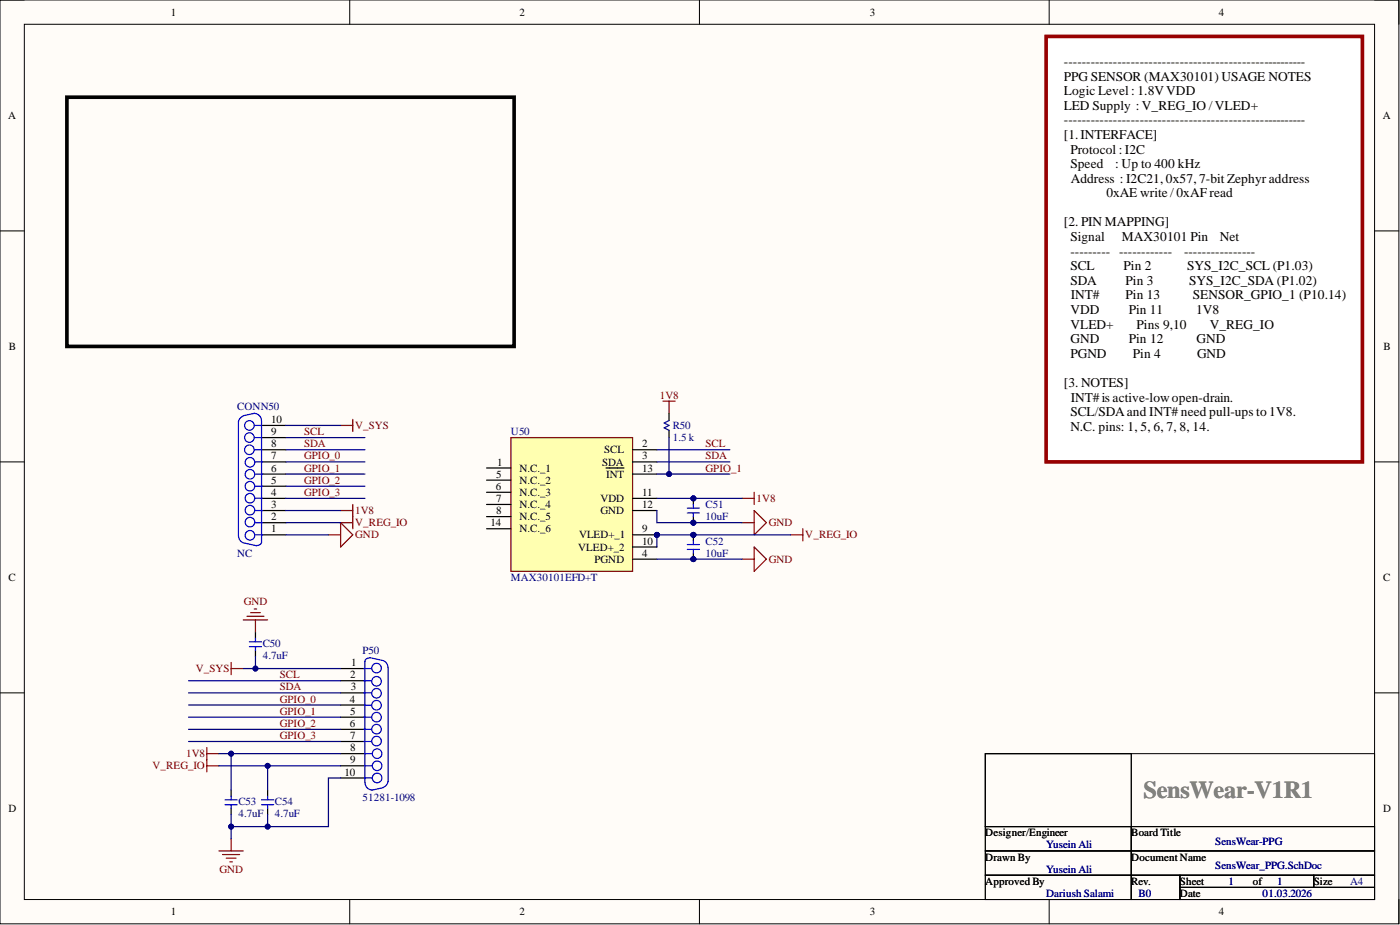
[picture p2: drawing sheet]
<svg xmlns="http://www.w3.org/2000/svg" width="292mm" height="193mm" viewBox="0 0 292 193" stroke-linecap="round" stroke-linejoin="round" font-family="sans-serif">
<defs><g id="words">
<text font-size="5.1" fill="#808080" x="238.6" y="166.5">SensWear-V1R1</text>
<g font-size="2.8">
<text x="222" y="13.8">-------------------------------------------------------</text>
<text x="222" y="16.8">PPG SENSOR (MAX30101) USAGE NOTES</text>
<text x="222" y="19.9">Logic Level : 1.8VVDD</text>
<text x="222" y="22.9">LED Supply : V_REG_IO /VLED+</text>
<text x="222" y="25.9">-------------------------------------------------------</text>
<text x="222" y="29">[1.INTERFACE]</text>
<text x="223.3" y="32">Protocol : I2C</text>
<text x="223.3" y="35.1">Speed</text>
<text x="232.7" y="35.1">: Up to 400 kHz</text>
<text x="223.4" y="38.1">Address : I2C21, 0x57, 7-bit Zephyr address</text>
<text x="230.8" y="41.2">0xAE write /0xAF read</text>
<text x="222" y="47.2">[2. PIN MAPPING]</text>
<text x="223.3" y="50.3">Signal</text>
<text x="223.4" y="53.3">--------- ------------</text>
<text x="234.1" y="50.3">MAX30101 Pin</text>
<text x="247" y="53.3">----------------</text>
<text x="254.5" y="50.3">Net</text>
<text x="223.3" y="56.4">SCL</text>
<text x="223.3" y="59.4">SDA</text>
<text x="234.4" y="56.4">Pin 2</text>
<text x="234.8" y="59.4">Pin 3</text>
<text x="247.7" y="56.4">SYS_I2C_SCL (P1.03)</text>
<text x="248.1" y="59.4">SYS_I2C_SDA (P1.02)</text>
<text x="223.4" y="65.5">VDD</text>
<text x="223.4" y="62.5">INT#</text>
<text x="234.8" y="62.5">Pin 13</text>
<text x="235.5" y="65.5">Pin 11</text>
<text x="248.9" y="62.5">SENSOR_GPIO_1 (P10.14)</text>
<text x="249.6" y="65.5">1V8</text>
<text x="223.4" y="71.6">GND</text>
<text x="223.4" y="68.5">VLED+</text>
<text x="235.5" y="71.6">Pin 12</text>
<text x="237.1" y="68.5">Pins 9,10</text>
<text x="249.7" y="71.6">GND</text>
<text x="252.5" y="68.5">V_REG_IO</text>
<text x="223.3" y="74.6">PGND</text>
<text x="236.4" y="74.6">Pin 4</text>
<text x="249.8" y="74.6">GND</text>
<text x="222" y="80.7">[3. NOTES]</text>
<text x="223.4" y="83.8">INT#is active-lowopen-drain.</text>
<text x="223.3" y="89.9">N.C. pins: 1, 5, 6, 7, 8, 14.</text>
<text x="223.3" y="86.8">SCL/SDAand INT# need pull-ups to 1V8.</text>
</g>
<g font-size="2.3">
<text x="35.6" y="3.3">1</text>
<text x="108.4" y="3.3">2</text>
<text x="181.5" y="3.3">3</text>
<text x="254.3" y="3.3">4</text>
<text x="1.7" y="24.8">A</text>
<text x="288.5" y="24.8">A</text>
<text x="1.9" y="73">B</text>
<text x="288.7" y="73">B</text>
<text x="56.6" y="88.2">10</text>
<text x="56.6" y="95.9">7</text>
<text x="56.6" y="90.8">9</text>
<text x="56.6" y="93.3">8</text>
<text x="126.1" y="94.6">SCL</text>
<text x="134" y="93.3">2</text>
<text x="134" y="95.9">3</text>
<text x="56.6" y="100.9">5</text>
<text x="56.6" y="98.4">6</text>
<text x="103.6" y="99.7">5</text>
<text x="103.7" y="97.1">1</text>
<text x="108.4" y="98.4">N.C._1</text>
<text x="108.4" y="100.9">N.C._2</text>
<text x="125.6" y="97.1">SDA</text>
<text x="126.5" y="99.7">INT</text>
<text x="134" y="98.4">13</text>
<text x="56.6" y="106">3</text>
<text x="56.6" y="103.5">4</text>
<text x="103.5" y="102.2">6</text>
<text x="103.6" y="104.7">7</text>
<text x="103.6" y="107.3">8</text>
<text x="108.4" y="103.5">N.C._3</text>
<text x="108.4" y="106">N.C._4</text>
<text x="125.3" y="104.7">VDD</text>
<text x="125.3" y="107.3">GND</text>
<text x="134" y="103.5">11</text>
<text x="134" y="106">12</text>
<text x="56.6" y="111.1">1</text>
<text x="56.6" y="108.5">2</text>
<text x="102.4" y="109.8">14</text>
<text x="108.4" y="108.5">N.C._5</text>
<text x="108.4" y="111.1">N.C._6</text>
<text x="120.8" y="112.3">VLED+_1</text>
<text x="134" y="111.1">9</text>
<text x="134" y="113.6">10</text>
<text x="120.6" y="114.9">VLED+_2</text>
<text x="124" y="117.4">PGND</text>
<text x="134" y="116.1">4</text>
<text x="1.8" y="121.2">C</text>
<text x="288.6" y="121.2">C</text>
<text x="73.1" y="141.5">2</text>
<text x="73.3" y="139">1</text>
<text x="73" y="146.6">4</text>
<text x="73.1" y="149.1">5</text>
<text x="73.2" y="144">3</text>
<text x="73" y="151.6">6</text>
<text x="73.1" y="154.2">7</text>
<text x="71.9" y="161.8">10</text>
<text x="73.1" y="159.3">9</text>
<text x="73.1" y="156.7">8</text>
<text x="1.8" y="169.4">D</text>
<text x="288.6" y="169.4">D</text>
<text x="205.6" y="174.5">Designer/Engineer</text>
<text x="205.6" y="179.5">Drawn By</text>
<text x="236" y="179.5">Document Name</text>
<text x="236" y="174.5">Board Title</text>
<text x="205.6" y="184.6">Approved By</text>
<text x="236" y="184.6">Rev.</text>
<text x="246.2" y="184.6">Sheet</text>
<text x="261.4" y="184.6">of</text>
<text x="274.1" y="184.6">Size</text>
<text x="35.6" y="191">1</text>
<text x="108.4" y="191">2</text>
<text x="181.5" y="191">3</text>
<text x="246.2" y="187.1">Date</text>
<text x="254.3" y="191">4</text>
</g>
<g font-size="2.3" fill="#800000">
<text x="137.6" y="83.2">1V8</text>
<text x="74.1" y="89.5">V_SYS</text>
<text x="63.5" y="90.8">SCL</text>
<text x="63.5" y="93.3">SDA</text>
<text x="63.5" y="95.9">GPIO_0</text>
<text x="147.2" y="93.3">SCL</text>
<text x="147.2" y="95.9">SDA</text>
<text x="63.5" y="100.9">GPIO_2</text>
<text x="63.5" y="98.4">GPIO_1</text>
<text x="147.2" y="98.4">GPIO_1</text>
<text x="63.5" y="103.5">GPIO_3</text>
<text x="74.1" y="107.3">1V8</text>
<text x="157.9" y="104.7">1V8</text>
<text x="74.1" y="112.3">GND</text>
<text x="74.1" y="109.8">V_REG_IO</text>
<text x="160.4" y="109.8">GND</text>
<text x="168" y="112.3">V_REG_IO</text>
<text x="160.4" y="117.4">GND</text>
<text x="50.8" y="126.3">GND</text>
<text x="40.9" y="140.2">V_SYS</text>
<text x="58.4" y="141.5">SCL</text>
<text x="58.4" y="144">SDA</text>
<text x="58.4" y="146.6">GPIO_0</text>
<text x="58.4" y="149.1">GPIO_1</text>
<text x="58.4" y="151.6">GPIO_2</text>
<text x="58.4" y="154.2">GPIO_3</text>
<text x="31.8" y="160.5">V_REG_IO</text>
<text x="38.8" y="158">1V8</text>
<text x="45.8" y="182.1">GND</text>
</g>
<g font-size="2.3" fill="#000080">
<text x="49.5" y="85.5">CONN50</text>
<text x="140.4" y="89.5">R50</text>
<text x="106.6" y="90.8">U50</text>
<text x="140.4" y="92">1.5 k</text>
<text x="147.2" y="106">C51</text>
<text x="147.2" y="113.6">C52</text>
<text x="147.2" y="108.5">10uF</text>
<text x="49.5" y="116.1">NC</text>
<text x="147.2" y="116.1">10uF</text>
<text x="106.6" y="121.2">MAX30101EFD+T</text>
<text x="54.8" y="134.9">C50</text>
<text x="54.8" y="137.4">4.7uF</text>
<text x="75.6" y="136.4">P50</text>
<text x="49.7" y="167.9">C53</text>
<text x="57.4" y="167.9">C54</text>
<text x="75.6" y="167.1">51281-1098</text>
<text x="49.7" y="170.4">4.7uF</text>
<text x="57.4" y="170.4">4.7uF</text>
<text x="218.3" y="177">Yusein Ali</text>
<text x="253.5" y="176.2">SensWear-PPG</text>
<text x="218.3" y="182.1">Yusein Ali</text>
<text x="253.5" y="181.3">SensWear_PPG.SchDoc</text>
<text x="256.3" y="184.6">1</text>
<text x="266.5" y="184.6">1</text>
<text x="281.7" y="184.6">A4</text>
<text x="218.3" y="187.1">Dariush Salami</text>
<text x="237.6" y="187.1">B0</text>
<text x="263.4" y="187.1">01.03.2026</text>
</g>
</g></defs>
<path d="M0 0h291.9v192.7h-291.9z" fill-rule="evenodd" fill="#fffcf8"/>
<path d="M0 0h291.9v192.7h-291.9z" fill="none" stroke="#000" stroke-width=".21"/>
<path d="M5.1 5.1h281.7v182.6h-281.7z" fill-rule="evenodd" fill="#fffcf8"/>
<g fill="none" stroke="#000" stroke-width=".21">
<path d="M0 0h5.1M73 0v5.1M145.9 0v5.1M218.9 0v5.1M286.8 0h5.1v5.1M5.1 5.1h281.7v182.6h-281.7zM0 48.2h5.1M286.8 48.2h5.1M0 96.4h5.1M286.8 96.4h5.1M0 144.5h5.1M205.6 157.2h81.2v15.2h-81.2z"/>
<path d="M205.6 157.2h30.4v15.2h-30.4zM286.8 144.5h5.1M205.6 172.4h30.4v5.1h-30.4zM205.6 177.5h30.4v5.1h-30.4zM236 177.5h50.8v5.1h-50.8zM236 172.4h50.8v5.1h-50.8zM73 187.7v5M145.9 187.7v5M205.6 182.6h30.4v5.1h-30.4zM218.9 187.7v5M236 182.6h10.2v5.1h-10.2zM246.2 185.1h40.6v2.6h-40.6z"/>
<path d="M246.2 182.6h27.9v2.5h-27.9zM274.1 182.6h12.7v2.5h-12.7zM291.9 187.7v5"/>
</g>
<path d="M54.6 96.4h5M54.6 91.3h5M54.6 88.8h5M54.6 93.8h5M54.6 98.9h5M54.6 111.6h5M54.6 109h5M54.6 106.5h5M54.6 104h5M54.6 101.4h5" fill="none" stroke="#000" stroke-width=".25"/>
<g fill="none" stroke="#00f" stroke-width=".25">
<path d="M50.8 86.8a1.55 1.55 0 0 0-1.1 1.2l.1 23.8a1.51 1.51 0 0 0 1 1.4M50.8 86.7l2.2-.5a1.5 1.5 0 0 1 1.5 1.5l.1 25.4M53 93.8h1.5M53 91.3h1.5M53 88.8h1.5M53.3 98.9h1.5M53.3 96.4h1.5M50.9 113.3l2.7 .6M53.1 103.9h1.6M53.3 111.6h1.5M53.3 109h1.5M53.3 106.5h1.5"/>
<path d="M53.3 101.4h1.5M54.6 113v.1a.86 .86 0 0 1-1.2 .7"/>
<circle cx="52" cy="93.8" r="1"/>
<circle cx="52" cy="91.3" r="1"/>
<circle cx="52" cy="88.8" r="1"/>
<circle cx="52.2" cy="98.9" r="1"/>
<circle cx="52.2" cy="96.4" r="1"/>
<circle cx="52.2" cy="103.9" r="1"/>
<circle cx="52.2" cy="108.9" r="1"/>
<circle cx="52.2" cy="101.4" r="1"/>
<circle cx="52.2" cy="106.4" r="1"/>
<circle cx="52.2" cy="111.7" r="1"/>
</g>
<path d="M14 20.3h93.3v52h-93.3z" fill="none" stroke="#000" stroke-width=".76"/>
<path d="M71.1 88.8h2.5M73.6 87.5v2.5M68.5 111.6h2.6M71.1 109l2.5 2.6-2.5 2.5zM71.1 109h2.5M71.1 106.5h2.5M73.6 105.2v5.1" fill="none" stroke="#800000" stroke-width=".25"/>
<circle cx="137.1" cy="111.6" r=".51" fill="#000080"/>
<circle cx="137.1" cy="111.6" r=".51" fill="none" stroke="#000080" stroke-width=".21"/>
<path d="M106.6 91.3h25.4v27.9h-25.4z" fill-rule="evenodd" fill="#ffffb0"/>
<path d="M106.6 91.3h25.4v27.9h-25.4z" fill="none" stroke="#800000" stroke-width=".25"/>
<path d="M101.5 97.6h5.1M132 93.8h5.1M132 96.4h5.1M101.5 100.2h5.1M101.5 102.7h5.1M101.5 105.2h5.1M101.5 107.8h5.1M132 116.6h5.1M132 111.6h5.1" fill="none" stroke="#000" stroke-width=".25"/>
<circle cx="137.1" cy="111.6" r=".51" fill="#000080"/>
<circle cx="137.1" cy="111.6" r=".51" fill="none" stroke="#000080" stroke-width=".21"/>
<path d="M126.4 97.6h3.8M132 98.9h5.1M139.6 86.2v1.5M139.6 89.8v1.5M101.5 110.3h5.1M132 114.1h5.1M132 104h5.1M132 106.5h5.1" fill="none" stroke="#000" stroke-width=".25"/>
<path d="M139.6 87.7l-1 .5 1 .6-1 .5 1 .5" fill="none" stroke="#0c0087" stroke-width=".25"/>
<circle cx="144.7" cy="111.6" r=".51" fill="#000080"/>
<circle cx="144.7" cy="111.6" r=".51" fill="none" stroke="#000080" stroke-width=".21"/>
<circle cx="144.7" cy="116.6" r=".51" fill="#000080"/>
<circle cx="144.7" cy="116.6" r=".51" fill="none" stroke="#000080" stroke-width=".21"/>
<path d="M144.7 111.6v1.2" fill="none" stroke="#000" stroke-width=".25"/>
<circle cx="144.7" cy="111.6" r=".51" fill="#000080"/>
<circle cx="144.7" cy="111.6" r=".51" fill="none" stroke="#000080" stroke-width=".21"/>
<path d="M144.7 115.4v1.2" fill="none" stroke="#000" stroke-width=".25"/>
<circle cx="144.7" cy="116.6" r=".51" fill="#000080"/>
<circle cx="144.7" cy="116.6" r=".51" fill="none" stroke="#000080" stroke-width=".21"/>
<path d="M143.4 114.6h2.5M143.4 113.6h2.5M144.7 112.8v.8M144.7 114.6v.8" fill="none" stroke="#00f" stroke-width=".25"/>
<circle cx="144.7" cy="109" r=".51" fill="#000080"/>
<circle cx="144.7" cy="109" r=".51" fill="none" stroke="#000080" stroke-width=".21"/>
<circle cx="144.7" cy="104" r=".51" fill="#000080"/>
<circle cx="144.7" cy="104" r=".51" fill="none" stroke="#000080" stroke-width=".21"/>
<path d="M144.7 107.8v1.2" fill="none" stroke="#000" stroke-width=".25"/>
<circle cx="144.7" cy="109" r=".51" fill="#000080"/>
<circle cx="144.7" cy="109" r=".51" fill="none" stroke="#000080" stroke-width=".21"/>
<path d="M144.7 104v1.2" fill="none" stroke="#000" stroke-width=".25"/>
<circle cx="144.7" cy="104" r=".51" fill="#000080"/>
<circle cx="144.7" cy="104" r=".51" fill="none" stroke="#000080" stroke-width=".21"/>
<g fill="none" stroke="#00f" stroke-width=".25">
<path d="M143.4 106h2.5M143.4 107h2.5M144.7 105.2v.8M144.7 107v.8M52 133.9h2.6M52 134.9h2.6M53.3 133.1v.8M53.3 134.9v.8M75.9 139.5h1.5M76.1 138l.1 25.3a1.5 1.5 0 0 0 1.5 1.5l2.2-.5M77.2 137.2l2.7 .6M77.3 137.3a.84 .84 0 0 0-1.1 .7"/>
<path d="M79.9 137.8a1.51 1.51 0 0 1 1 1.4l.1 23.9a1.54 1.54 0 0 1-1 1.2M75.9 142h1.5M75.9 144.5h1.5M75.9 149.6h1.5M75.9 152.2h1.5M75.9 154.7h1.5M76.1 147.1h1.5M76.2 157.2h1.5M76.2 159.8h1.5M47 166.9h2.5M47 167.9h2.5M48.2 166.1v.8"/>
<path d="M48.2 167.9v.7M54.6 166.9h2.5M54.6 167.9h2.5M55.8 166.1v.8M55.8 167.9v.7M76.2 162.3h1.5"/>
<circle cx="78.6" cy="139.4" r="1"/>
<circle cx="78.6" cy="147.1" r="1"/>
<circle cx="78.6" cy="152.1" r="1"/>
<circle cx="78.6" cy="144.6" r="1"/>
<circle cx="78.6" cy="149.6" r="1"/>
<circle cx="78.6" cy="142.1" r="1"/>
<circle cx="78.6" cy="154.6" r="1"/>
<circle cx="78.7" cy="157.2" r="1"/>
<circle cx="78.7" cy="159.8" r="1"/>
<circle cx="78.7" cy="162.3" r="1"/>
</g>
<g fill="none" stroke="#800000" stroke-width=".25">
<path d="M138.3 83.7h2.6M139.6 83.7v2.5M154.8 104h2.6M154.8 116.6h2.6M154.8 109h2.6M157.4 102.7v2.5M157.4 106.5l2.5 2.5-2.5 2.6zM157.4 114.1l2.5 2.5-2.5 2.6zM165 111.6h2.5M167.5 110.3v2.5M48.2 138.2v2.5M48.2 139.5h2.6"/>
<path d="M50.8 129.3h5M51.5 128.6h3.6M52.3 127.8h2M53 127h.6M53.3 129.3v2.6M43.1 156v5M43.1 157.2h2.6M43.1 159.8h2.6M45.7 177.5h5.1M46.4 178.3h3.6M47.2 179h2M48 179.8h.5"/>
<path d="M48.2 175v2.5"/>
</g>
<g fill="none" stroke="#000" stroke-width=".25">
<path d="M53.3 131.9v1.2M53.3 135.7v1.2M71.1 139.5h5M71.1 142h5M71.1 144.5h5M71.1 147.1h5M71.1 149.6h5M71.1 154.7h5M71.1 159.8h5M71.1 157.2h5M71.1 152.2h5M48.2 164.8v1.3"/>
<path d="M48.2 168.6v1.3M55.8 164.8v1.3M55.8 168.6v1.3M71.1 162.3h5"/>
</g>
<path d="M218.3 7.6h66v88.8h-66z" fill-rule="evenodd" fill="#fff"/>
<path d="M218.3 7.6h66v88.8h-66z" fill="none" stroke="#980000" stroke-width=".76"/>
<path d="M59.6 98.9h16.5M59.6 96.4h16.5M59.6 93.8h16.5M59.6 91.3h16.5M59.6 88.8h11.5M137.1 96.4h15.2M59.6 109h11.5M59.6 106.5h11.5M59.6 104h16.5M59.6 101.4h16.5M59.6 111.6h8.9M137.1 104h17.7" fill="none" stroke="#000080" stroke-width=".25"/>
<circle cx="144.7" cy="104" r=".51" fill="#000080"/>
<circle cx="144.7" cy="104" r=".51" fill="none" stroke="#000080" stroke-width=".21"/>
<path d="M137.1 106.5v2.5h17.7" fill="none" stroke="#000080" stroke-width=".25"/>
<circle cx="144.7" cy="109" r=".51" fill="#000080"/>
<circle cx="144.7" cy="109" r=".51" fill="none" stroke="#000080" stroke-width=".21"/>
<path d="M137.1 111.6h7.6" fill="none" stroke="#000080" stroke-width=".25"/>
<circle cx="137.1" cy="111.6" r=".51" fill="#000080"/>
<circle cx="137.1" cy="111.6" r=".51" fill="none" stroke="#000080" stroke-width=".21"/>
<circle cx="144.7" cy="111.6" r=".51" fill="#000080"/>
<circle cx="144.7" cy="111.6" r=".51" fill="none" stroke="#000080" stroke-width=".21"/>
<path d="M144.7 111.6h20.3" fill="none" stroke="#000080" stroke-width=".25"/>
<circle cx="144.7" cy="111.6" r=".51" fill="#000080"/>
<circle cx="144.7" cy="111.6" r=".51" fill="none" stroke="#000080" stroke-width=".21"/>
<path d="M137.1 111.6v2.5" fill="none" stroke="#000080" stroke-width=".25"/>
<circle cx="137.1" cy="111.6" r=".51" fill="#000080"/>
<circle cx="137.1" cy="111.6" r=".51" fill="none" stroke="#000080" stroke-width=".21"/>
<path d="M137.1 116.6h7.6" fill="none" stroke="#000080" stroke-width=".25"/>
<circle cx="144.7" cy="116.6" r=".51" fill="#000080"/>
<circle cx="144.7" cy="116.6" r=".51" fill="none" stroke="#000080" stroke-width=".21"/>
<path d="M144.7 116.6h10.1" fill="none" stroke="#000080" stroke-width=".25"/>
<circle cx="144.7" cy="116.6" r=".51" fill="#000080"/>
<circle cx="144.7" cy="116.6" r=".51" fill="none" stroke="#000080" stroke-width=".21"/>
<path d="M137.1 93.8h15.2M139.6 91.3v7.6" fill="none" stroke="#000080" stroke-width=".25"/>
<circle cx="139.6" cy="98.9" r=".51" fill="#000080"/>
<circle cx="139.6" cy="98.9" r=".51" fill="none" stroke="#000080" stroke-width=".21"/>
<path d="M50.8 139.5h20.3" fill="none" stroke="#000080" stroke-width=".25"/>
<circle cx="53.3" cy="139.5" r=".51" fill="#000080"/>
<circle cx="53.3" cy="139.5" r=".51" fill="none" stroke="#000080" stroke-width=".21"/>
<path d="M48.2 157.2v7.6" fill="none" stroke="#000080" stroke-width=".25"/>
<circle cx="48.2" cy="157.2" r=".51" fill="#000080"/>
<circle cx="48.2" cy="157.2" r=".51" fill="none" stroke="#000080" stroke-width=".21"/>
<path d="M55.8 159.8v5" fill="none" stroke="#000080" stroke-width=".25"/>
<circle cx="55.8" cy="159.8" r=".51" fill="#000080"/>
<circle cx="55.8" cy="159.8" r=".51" fill="none" stroke="#000080" stroke-width=".21"/>
<path d="M39.3 154.7h31.8M39.3 152.2h31.8M39.3 149.6h31.8M39.3 147.1h31.8M39.3 144.5h31.8M39.3 142h31.8M48.2 172.4v2.6" fill="none" stroke="#000080" stroke-width=".25"/>
<circle cx="48.2" cy="172.4" r=".51" fill="#000080"/>
<circle cx="48.2" cy="172.4" r=".51" fill="none" stroke="#000080" stroke-width=".21"/>
<path d="M48.2 169.9v2.5h7.6v-2.5" fill="none" stroke="#000080" stroke-width=".25"/>
<circle cx="48.2" cy="172.4" r=".51" fill="#000080"/>
<circle cx="48.2" cy="172.4" r=".51" fill="none" stroke="#000080" stroke-width=".21"/>
<circle cx="55.8" cy="172.4" r=".51" fill="#000080"/>
<circle cx="55.8" cy="172.4" r=".51" fill="none" stroke="#000080" stroke-width=".21"/>
<path d="M53.3 136.9v2.6" fill="none" stroke="#000080" stroke-width=".25"/>
<circle cx="53.3" cy="139.5" r=".51" fill="#000080"/>
<circle cx="53.3" cy="139.5" r=".51" fill="none" stroke="#000080" stroke-width=".21"/>
<path d="M71.1 162.3h-2.6v10.1h-12.7" fill="none" stroke="#000080" stroke-width=".25"/>
<circle cx="55.8" cy="172.4" r=".51" fill="#000080"/>
<circle cx="55.8" cy="172.4" r=".51" fill="none" stroke="#000080" stroke-width=".21"/>
<path d="M45.7 159.8h25.4" fill="none" stroke="#000080" stroke-width=".25"/>
<circle cx="55.8" cy="159.8" r=".51" fill="#000080"/>
<circle cx="55.8" cy="159.8" r=".51" fill="none" stroke="#000080" stroke-width=".21"/>
<path d="M45.7 157.2h25.4" fill="none" stroke="#000080" stroke-width=".25"/>
<circle cx="48.2" cy="157.2" r=".51" fill="#000080"/>
<circle cx="48.2" cy="157.2" r=".51" fill="none" stroke="#000080" stroke-width=".21"/>
<path d="M137.1 98.9h15.2" fill="none" stroke="#000080" stroke-width=".25"/>
<circle cx="139.6" cy="98.9" r=".51" fill="#000080"/>
<circle cx="139.6" cy="98.9" r=".51" fill="none" stroke="#000080" stroke-width=".21"/>
<use href="#words"/>
</svg>
